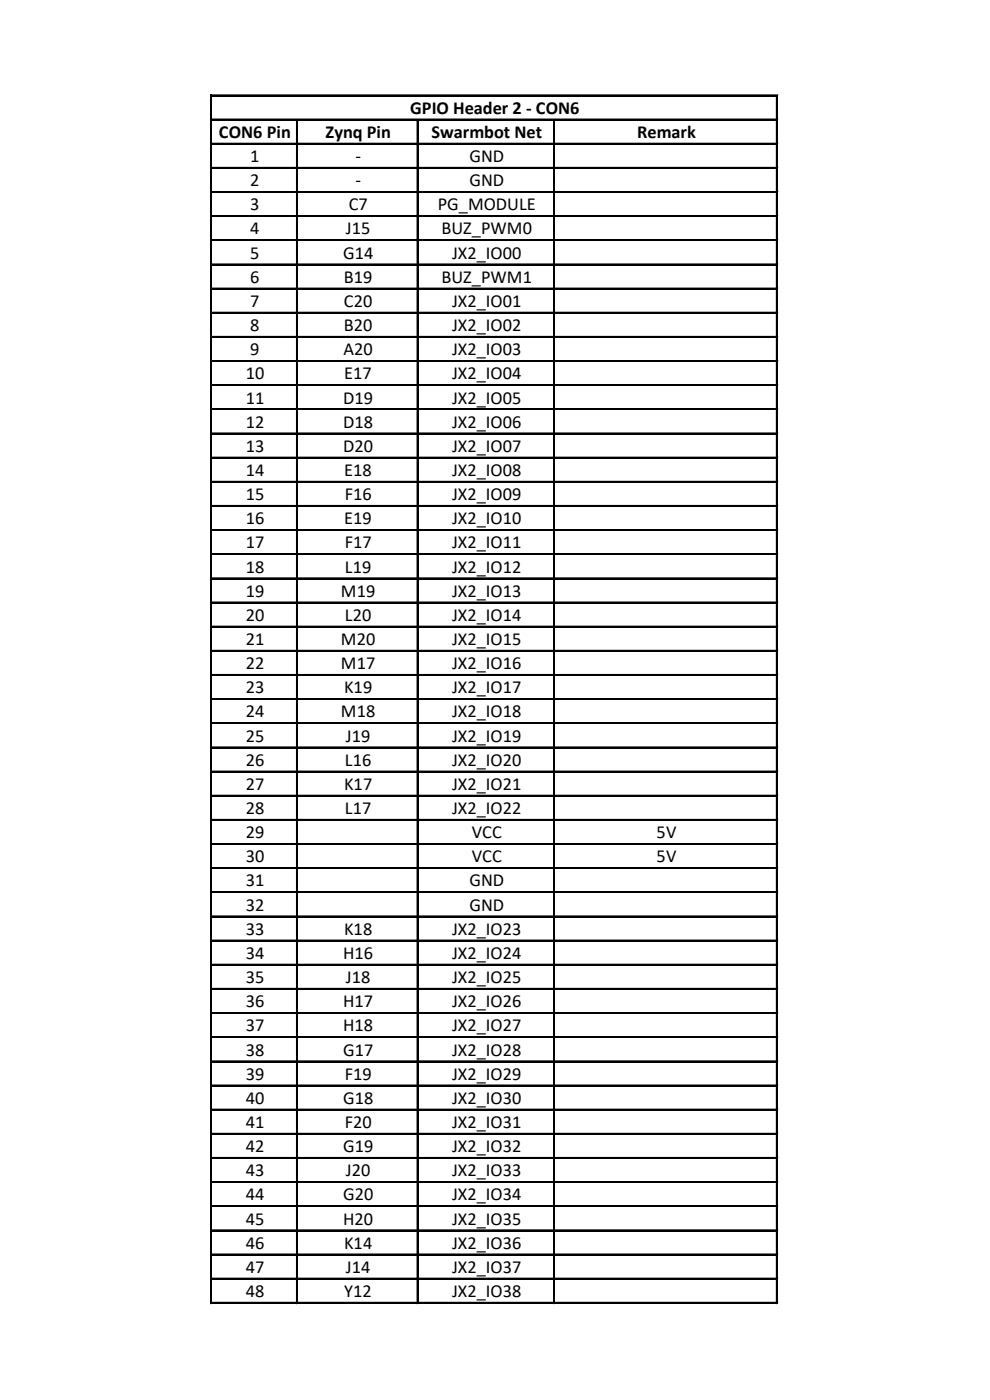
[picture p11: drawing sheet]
<svg xmlns="http://www.w3.org/2000/svg" width="210mm" height="297mm" viewBox="0 0 210 297" stroke-linecap="round" stroke-linejoin="round" font-family="sans-serif">
<defs><g id="words">
<g font-size="3.9">
<text x="46.4" y="29.3">CON6 Pin</text>
<text x="69.1" y="29.3">Zynq Pin</text>
<text x="87" y="24.1">GPIO Header 2 - CON6</text>
<text x="91.5" y="29.3">Swarmbot Net</text>
<text x="135.2" y="29.3">Remark</text>
<text x="53.1" y="34.4">1</text>
<text x="75.4" y="34.4">-</text>
<text x="99.6" y="34.4">GND</text>
<text x="53.1" y="39.5">2</text>
<text x="75.4" y="39.5">-</text>
<text x="99.6" y="39.5">GND</text>
<text x="53.1" y="44.6">3</text>
<text x="74" y="44.6">C7</text>
<text x="92.9" y="44.6">PG_MODULE</text>
<text x="53.1" y="49.7">4</text>
<text x="73.4" y="49.7">J15</text>
<text x="93.7" y="49.7">BUZ_PWM0</text>
<text x="53.1" y="54.9">5</text>
<text x="53.1" y="60">6</text>
<text x="72.8" y="54.9">G14</text>
<text x="73" y="60">B19</text>
<text x="93.7" y="60">BUZ_PWM1</text>
<text x="95.9" y="54.9">JX2_IO00</text>
<text x="53.1" y="65.1">7</text>
<text x="73" y="65.1">C20</text>
<text x="95.9" y="65.1">JX2_IO01</text>
<text x="53.1" y="70.2">8</text>
<text x="73" y="70.2">B20</text>
<text x="95.9" y="70.2">JX2_IO02</text>
<text x="53.1" y="75.4">9</text>
<text x="72.9" y="75.4">A20</text>
<text x="95.9" y="75.4">JX2_IO03</text>
<text x="52.1" y="80.5">10</text>
<text x="73" y="80.5">E17</text>
<text x="95.9" y="80.5">JX2_IO04</text>
<text x="52.1" y="85.6">11</text>
<text x="72.8" y="85.6">D19</text>
<text x="95.9" y="85.6">JX2_IO05</text>
<text x="52.1" y="90.7">12</text>
<text x="52.1" y="95.9">13</text>
<text x="72.8" y="90.7">D18</text>
<text x="72.8" y="95.9">D20</text>
<text x="95.9" y="90.7">JX2_IO06</text>
<text x="95.9" y="95.9">JX2_IO07</text>
<text x="52.1" y="101">14</text>
<text x="73" y="101">E18</text>
<text x="95.9" y="101">JX2_IO08</text>
<text x="52.1" y="106.1">15</text>
<text x="73.1" y="106.1">F16</text>
<text x="95.9" y="106.1">JX2_IO09</text>
<text x="52.1" y="111.2">16</text>
<text x="73" y="111.2">E19</text>
<text x="95.9" y="111.2">JX2_IO10</text>
<text x="52.1" y="116.3">17</text>
<text x="73.1" y="116.3">F17</text>
<text x="95.9" y="116.3">JX2_IO11</text>
<text x="52.1" y="121.5">18</text>
<text x="73.2" y="121.5">L19</text>
<text x="95.9" y="121.5">JX2_IO12</text>
<text x="52.1" y="126.6">19</text>
<text x="52.1" y="131.7">20</text>
<text x="72.3" y="126.6">M19</text>
<text x="73.2" y="131.7">L20</text>
<text x="95.9" y="126.6">JX2_IO13</text>
<text x="95.9" y="131.7">JX2_IO14</text>
<text x="52.1" y="136.8">21</text>
<text x="72.3" y="136.8">M20</text>
<text x="95.9" y="136.8">JX2_IO15</text>
<text x="52.1" y="142">22</text>
<text x="72.3" y="142">M17</text>
<text x="95.9" y="142">JX2_IO16</text>
<text x="52.1" y="147.1">23</text>
<text x="73" y="147.1">K19</text>
<text x="95.9" y="147.1">JX2_IO17</text>
<text x="52.1" y="152.2">24</text>
<text x="72.3" y="152.2">M18</text>
<text x="95.9" y="152.2">JX2_IO18</text>
<text x="52.1" y="157.3">25</text>
<text x="73.4" y="157.3">J19</text>
<text x="95.9" y="157.3">JX2_IO19</text>
<text x="52.1" y="162.5">26</text>
<text x="52.1" y="167.6">27</text>
<text x="73" y="167.6">K17</text>
<text x="73.2" y="162.5">L16</text>
<text x="95.9" y="162.5">JX2_IO20</text>
<text x="95.9" y="167.6">JX2_IO21</text>
<text x="52.1" y="172.7">28</text>
<text x="73.2" y="172.7">L17</text>
<text x="95.9" y="172.7">JX2_IO22</text>
<text x="52.1" y="177.8">29</text>
<text x="100.1" y="177.8">VCC</text>
<text x="139.3" y="177.8">5V</text>
<text x="52.1" y="182.9">30</text>
<text x="100.1" y="182.9">VCC</text>
<text x="139.3" y="182.9">5V</text>
<text x="52.1" y="188.1">31</text>
<text x="99.6" y="188.1">GND</text>
<text x="52.1" y="193.2">32</text>
<text x="99.6" y="193.2">GND</text>
<text x="52.1" y="198.3">33</text>
<text x="52.1" y="203.4">34</text>
<text x="72.8" y="203.4">H16</text>
<text x="73" y="198.3">K18</text>
<text x="95.9" y="198.3">JX2_IO23</text>
<text x="95.9" y="203.4">JX2_IO24</text>
<text x="52.1" y="208.6">35</text>
<text x="73.4" y="208.6">J18</text>
<text x="95.9" y="208.6">JX2_IO25</text>
<text x="52.1" y="213.7">36</text>
<text x="72.8" y="213.7">H17</text>
<text x="95.9" y="213.7">JX2_IO26</text>
<text x="52.1" y="218.8">37</text>
<text x="72.8" y="218.8">H18</text>
<text x="95.9" y="218.8">JX2_IO27</text>
<text x="52.1" y="223.9">38</text>
<text x="72.8" y="223.9">G17</text>
<text x="95.9" y="223.9">JX2_IO28</text>
<text x="52.1" y="229.1">39</text>
<text x="73.1" y="229.1">F19</text>
<text x="95.9" y="229.1">JX2_IO29</text>
<text x="52.1" y="234.2">40</text>
<text x="52.1" y="239.3">41</text>
<text x="72.8" y="234.2">G18</text>
<text x="73.1" y="239.3">F20</text>
<text x="95.9" y="234.2">JX2_IO30</text>
<text x="95.9" y="239.3">JX2_IO31</text>
<text x="52.1" y="244.4">42</text>
<text x="72.8" y="244.4">G19</text>
<text x="95.9" y="244.4">JX2_IO32</text>
<text x="52.1" y="249.5">43</text>
<text x="73.4" y="249.5">J20</text>
<text x="95.9" y="249.5">JX2_IO33</text>
<text x="52.1" y="254.7">44</text>
<text x="72.8" y="254.7">G20</text>
<text x="95.9" y="254.7">JX2_IO34</text>
<text x="52.1" y="259.8">45</text>
<text x="72.8" y="259.8">H20</text>
<text x="95.9" y="259.8">JX2_IO35</text>
<text x="52.1" y="264.9">46</text>
<text x="73" y="264.9">K14</text>
<text x="95.9" y="264.9">JX2_IO36</text>
<text x="52.1" y="270">47</text>
<text x="52.1" y="275.2">48</text>
<text x="73" y="275.2">Y12</text>
<text x="73.4" y="270">J14</text>
<text x="95.9" y="270">JX2_IO37</text>
<text x="95.9" y="275.2">JX2_IO38</text>
</g>
</g></defs>
<g fill="none" stroke="#000" stroke-width=".21">
<path d="M44.7 20.1v256.5M45 20.1h120M45 25.3h120M45 30.4h120M45 35.5h120M62.9 25.6v251M88.5 25.6v251M117.5 25.6v251M164.7 20.5v256.1M45 40.6h120M45 45.7h120M45 50.9h120"/>
<path d="M45 56h120M45 61.1h120M45 66.2h120M45 71.4h120M45 76.5h120M45 81.6h120M45 86.7h120M45 91.8h120M45 97h120M45 102.1h120M45 107.2h120M45 112.3h120"/>
<path d="M45 117.5h120M45 122.6h120M45 127.7h120M45 132.8h120M45 138h120M45 143.1h120M45 148.2h120M45 153.3h120M45 158.5h120M45 163.6h120M45 168.7h120M45 173.8h120"/>
<path d="M45 178.9h120M45 184.1h120M45 189.2h120M45 194.3h120M45 199.4h120M45 204.6h120M45 209.7h120M45 214.8h120M45 219.9h120M45 225.1h120M45 230.2h120M45 235.3h120"/>
<path d="M45 240.4h120M45 245.5h120M45 250.7h120M45 255.8h120M45 260.9h120M45 266h120M45 271.2h120M45 276.3h120"/>
</g>
<g fill="none" stroke="#000" stroke-width=".34">
<path d="M44.8 20.1v256.5M45 20.3h120M45 25.4h120M45 30.5h120M45 35.7h120M63 25.6v251M88.6 25.6v251M117.6 25.6v251M164.8 20.4v256.2M45 40.8h120M45 45.9h120M45 51h120"/>
<path d="M45 56.1h120M45 61.3h120M45 66.4h120M45 71.5h120M45 76.6h120M45 81.8h120M45 86.9h120M45 92h120M45 97.1h120M45 102.3h120M45 107.4h120M45 112.5h120"/>
<path d="M45 117.6h120M45 122.7h120M45 127.9h120M45 133h120M45 138.1h120M45 143.2h120M45 148.4h120M45 153.5h120M45 158.6h120M45 163.7h120M45 168.9h120M45 174h120"/>
<path d="M45 179.1h120M45 184.2h120M45 189.3h120M45 194.5h120M45 199.6h120M45 204.7h120M45 209.8h120M45 215h120M45 220.1h120M45 225.2h120M45 230.3h120M45 235.5h120"/>
<path d="M45 240.6h120M45 245.7h120M45 250.8h120M45 255.9h120M45 261.1h120M45 266.2h120M45 271.3h120M45 276.4h120"/>
</g>
<use href="#words"/>
</svg>
